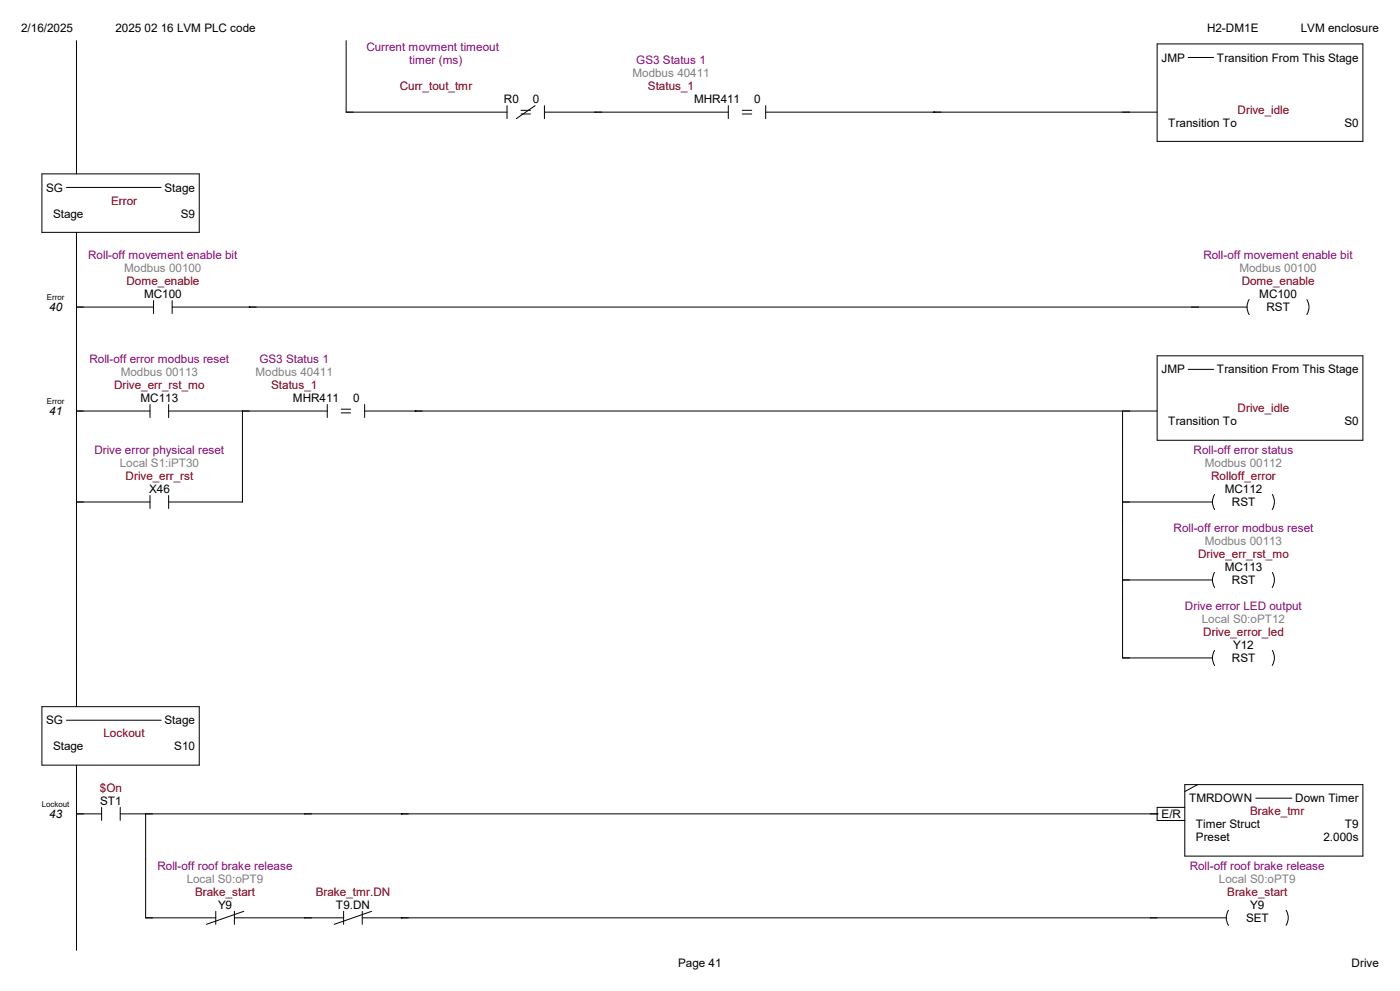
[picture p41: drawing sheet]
<svg xmlns="http://www.w3.org/2000/svg" width="420mm" height="297mm" viewBox="0 0 420 297" stroke-linecap="round" stroke-linejoin="round" font-family="sans-serif">
<defs><g id="words">
<g font-size="3.5">
<text x="6.3" y="9.5">2/16/2025</text>
<text x="34.6" y="9.5">2025 02 16 LVM PLC code</text>
<text x="362.1" y="9.5">H2-DM1E</text>
<text x="390.2" y="9.5">LVM enclosure</text>
<text x="348.4" y="18.5">JMP</text>
<text x="365.1" y="18.5">Transition From This Stage</text>
<text x="151.2" y="30.9">R0</text>
<text x="159.9" y="30.9">0</text>
<text x="208.2" y="30.9">MHR411</text>
<text x="226.2" y="30.9">0</text>
<text x="350.5" y="37.9">Transition To</text>
<text x="403.3" y="37.9">S0</text>
<text x="13.8" y="57.4">SG</text>
<text x="49.4" y="57.4">Stage</text>
<text x="15.9" y="65.2">Stage</text>
<text x="54.2" y="65.2">S9</text>
<text x="43.2" y="89.3">MC100</text>
<text x="377.8" y="89.3">MC100</text>
<text x="14.8" y="93.2">40</text>
<text x="379.9" y="93.2">RST</text>
<text x="348.4" y="111.9">JMP</text>
<text x="365.1" y="111.9">Transition From This Stage</text>
<text x="14.8" y="124.4">41</text>
<text x="42.2" y="120.5">MC113</text>
<text x="87.9" y="120.5">MHR411</text>
<text x="105.9" y="120.5">0</text>
<text x="350.5" y="127.5">Transition To</text>
<text x="403.3" y="127.5">S0</text>
<text x="44.7" y="147.7">X46</text>
<text x="367.4" y="147.7">MC112</text>
<text x="369.6" y="151.6">RST</text>
<text x="367.4" y="171.1">MC113</text>
<text x="369.6" y="175">RST</text>
<text x="370" y="194.5">Y12</text>
<text x="369.6" y="198.4">RST</text>
<text x="13.8" y="217.1">SG</text>
<text x="49.4" y="217.1">Stage</text>
<text x="15.9" y="224.9">Stage</text>
<text x="52.3" y="224.9">S10</text>
<text x="14.8" y="245.1">43</text>
<text x="30.1" y="241.2">ST1</text>
<text x="348.5" y="245.1">E/R</text>
<text x="356.7" y="240.5">TMRDOWN</text>
<text x="388.6" y="240.5">Down Timer</text>
<text x="358.8" y="248.2">Timer Struct</text>
<text x="403.4" y="248.2">T9</text>
<text x="358.8" y="252.1">Preset</text>
<text x="397" y="252.1">2.000s</text>
<text x="65.4" y="272.4">Y9</text>
<text x="100.8" y="272.4">T9.DN</text>
<text x="375.1" y="272.4">Y9</text>
<text x="373.8" y="276.3">SET</text>
<text x="203.5" y="289.9">Page 41</text>
<text x="405.5" y="289.9">Drive</text>
</g>
<g font-size="3.5" fill="#800080">
<text x="109.9" y="15.3">Current movment timeout</text>
<text x="122.8" y="19.2">timer (ms)</text>
<text x="190.9" y="19.2">GS3 Status 1</text>
<text x="26.5" y="77.6">Roll-off movement enable bit</text>
<text x="361" y="77.6">Roll-off movement enable bit</text>
<text x="26.8" y="108.8">Roll-off error modbus reset</text>
<text x="77.8" y="108.8">GS3 Status 1</text>
<text x="28.3" y="136.1">Drive error physical reset</text>
<text x="358.1" y="136.1">Roll-off error status</text>
<text x="352.1" y="159.4">Roll-off error modbus reset</text>
<text x="355.5" y="182.8">Drive error LED output</text>
<text x="47.2" y="260.7">Roll-off roof brake release</text>
<text x="356.9" y="260.7">Roll-off roof brake release</text>
</g>
<g font-size="3.5" fill="#808080">
<text x="189.7" y="23.1">Modbus 40411</text>
<text x="37.3" y="81.5">Modbus 00100</text>
<text x="371.8" y="81.5">Modbus 00100</text>
<text x="36.2" y="112.7">Modbus 00113</text>
<text x="76.7" y="112.7">Modbus 40411</text>
<text x="35.9" y="140">Local S1:iPT30</text>
<text x="361.4" y="140">Modbus 00112</text>
<text x="361.4" y="163.3">Modbus 00113</text>
<text x="360.6" y="186.7">Local S0:oPT12</text>
<text x="56" y="264.6">Local S0:oPT9</text>
<text x="365.7" y="264.6">Local S0:oPT9</text>
</g>
<g font-size="3.5" fill="#800000">
<text x="119.9" y="27">Curr_tout_tmr</text>
<text x="194.4" y="27">Status_1</text>
<text x="371.3" y="34">Drive_idle</text>
<text x="33.3" y="61.3">Error</text>
<text x="37.9" y="85.4">Dome_enable</text>
<text x="372.5" y="85.4">Dome_enable</text>
<text x="34.2" y="116.6">Drive_err_rst_mo</text>
<text x="81.4" y="116.6">Status_1</text>
<text x="371.3" y="123.6">Drive_idle</text>
<text x="37.7" y="143.8">Drive_err_rst</text>
<text x="363.3" y="143.8">Rolloff_error</text>
<text x="359.5" y="167.2">Drive_err_rst_mo</text>
<text x="361" y="190.6">Drive_error_led</text>
<text x="31" y="221">Lockout</text>
<text x="30" y="237.3">$On</text>
<text x="375" y="244.3">Brake_tmr</text>
<text x="58.5" y="268.5">Brake_start</text>
<text x="94.7" y="268.5">Brake_tmr.DN</text>
<text x="368.2" y="268.5">Brake_start</text>
</g>
<g font-size="2.4">
<text x="14.1" y="89.9">Error</text>
<text x="14.1" y="121.1">Error</text>
<text x="12.6" y="241.8">Lockout</text>
</g>
</g></defs>
<g fill="none" stroke="#000" stroke-width=".3">
<path d="M22.9 12.2v39.9M103.8 12.2v21.4h48.3M347.1 13.2h61.8v29.2h-61.8zM356.4 17.2h7.7M152.1 31.7v3.9M156.3 33.1h2.8M156.3 34.2h2.8M160.5 31.7l-5.6 3.9M163.3 33.6h55.2M163.3 31.7v3.9M218.5 31.7v3.9M222.7 33.1h2.8"/>
<path d="M222.7 34.2h2.8M229.7 33.6h117.4M229.7 31.7v3.9M280.2 33.6h.1M12.6 52.1h47.2v17.5h-47.2zM19.9 56.2h28.4M22.9 69.6v1"/>
</g>
<path d="M14.1 87.7h5.3v2.8h-5.3z" fill="#fff"/>
<path d="M22.9 70.6v31.2M22.9 92h23.2M46.1 90.1v3.9M51.6 92h322.5M51.6 90.1v3.9M74.8 92h.1M374.7 89.8a4.3 4.3 0 0 0 .1 4.5M392.1 89.8a4.3 4.3 0 0 1-.1 4.5" fill="none" stroke="#000" stroke-width=".3"/>
<path d="M14.1 118.9h5.3v2.7h-5.3z" fill="#fff"/>
<g fill="none" stroke="#000" stroke-width=".3">
<path d="M22.9 101.8v110M347.1 106.6h61.8v25.4h-61.8zM356.4 110.7h7.7M22.9 123.2h22.1M45 121.2v3.9M50.6 123.2h47.6M50.6 121.2v3.9M72.7 123.2v27.3h-22.1M98.2 121.2v3.9M102.4 122.6h2.8M102.4 123.7h2.8M109.4 123.2h237.7"/>
<path d="M109.4 121.2v3.9M124.6 123.2h.1M336.8 123.2v74h27M22.9 150.5h22.1M45 148.5v3.9M50.6 148.5v3.9M336.8 150.5h27M364.4 148.2a4.3 4.3 0 0 0 0 4.5M381.7 148.2a4.3 4.3 0 0 1 0 4.5M336.8 173.8h27M364.4 171.6a4.3 4.3 0 0 0 0 4.5M381.7 171.6a4.3 4.3 0 0 1 0 4.5"/>
<path d="M364.4 194.9a4.3 4.3 0 0 0 0 4.6M381.7 194.9a4.3 4.3 0 0 1 0 4.5M12.6 211.8h47.2v17.5h-47.2zM19.9 215.9h28.4M22.9 229.3v1"/>
</g>
<path d="M12.6 239.6h8.3v2.8h-8.3z" fill="#fff"/>
<g fill="none" stroke="#000" stroke-width=".3">
<path d="M22.9 230.3v54.5M355.4 235.2h53.5v21.4h-53.5zM359.3 235.1l-3.9 2.1M376.7 239.2h10.9M22.9 243.9h7.6M30.5 242v3.9M36.1 243.9h311M36.1 242v3.9M43.7 243.9v31.2h21M120.4 243.9h.1M347.1 243.9h.1M355.4 242h-8.3v3.9h8.3"/>
<path d="M64.7 273.1v3.9M70.3 275.1h32.8M70.3 273.1v3.9M73.1 273.1l-11.2 3.9M103.1 273.1v3.9M108.7 275.1h259.2M108.7 273.1v3.9M111.5 273.1l-11.2 3.9M120.4 275.1h.1M368.5 272.8a4.3 4.3 0 0 0 0 4.5M385.8 272.8a4.3 4.3 0 0 1 0 4.5"/>
</g>
<g fill="#fff">
<path d="M203.5 286.8h13v3.9h-13z"/>
<path d="M405.5 286.8h8.1v3.9h-8.1z"/>
</g>
<use href="#words"/>
</svg>
